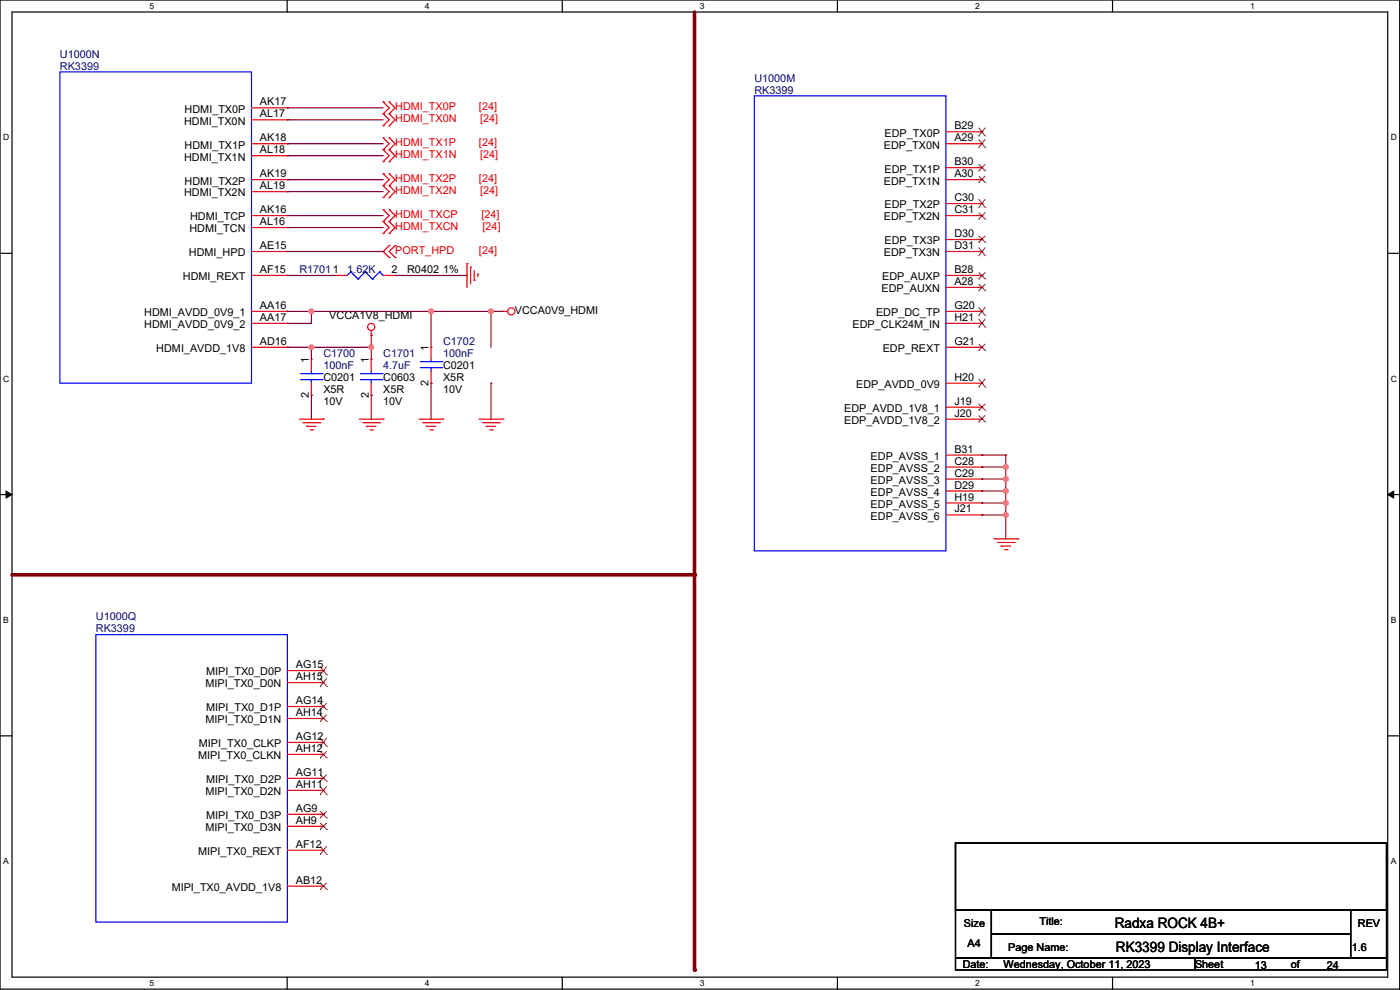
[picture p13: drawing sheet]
<svg xmlns="http://www.w3.org/2000/svg" width="297mm" height="210mm" viewBox="0 0 297 210" stroke-linecap="round" stroke-linejoin="round" font-family="sans-serif">
<defs><g id="words">
<g font-size="3">
<text x="236.5" y="196.8">Radxa ROCK 4B+</text>
<text x="236.7" y="201.9">RK3399 Display Interface</text>
</g>
<g font-size="2.3" fill="#000080">
<text x="12.7" y="12.2">U1000N</text>
<text x="12.7" y="14.8">RK3399</text>
<text x="160" y="17.3">U1000M</text>
<text x="160" y="19.8">RK3399</text>
<text x="63.5" y="57.9">R17011</text>
<text x="73.7" y="57.9">1.62K</text>
<text x="68.6" y="75.7">C1700</text>
<text x="81.3" y="75.7">C1701</text>
<text x="94" y="73.2">C1702</text>
<text x="94" y="75.7">100nF</text>
<text x="68.6" y="78.3">100nF</text>
<text x="81.3" y="78.3">4.7uF</text>
<text x="20.3" y="131.6">U1000Q</text>
<text x="20.3" y="134.1">RK3399</text>
</g>
<g font-size="2.3">
<text x="39.2" y="23.9">HDMI_TX0P</text>
<text x="55.1" y="22.4">AK17</text>
<text x="39" y="26.4">HDMI_TX0N</text>
<text x="55.1" y="30">AK18</text>
<text x="55.1" y="24.9">AL17</text>
<text x="187.6" y="29">EDP_TX0P</text>
<text x="202.5" y="27.4">B29</text>
<text x="202.5" y="30">A29</text>
<text x="39" y="34.1">HDMI_TX1N</text>
<text x="39.2" y="31.5">HDMI_TX1P</text>
<text x="55.1" y="32.5">AL18</text>
<text x="187.5" y="31.5">EDP_TX0N</text>
<text x="202.5" y="35.1">B30</text>
<text x="39" y="41.7">HDMI_TX2N</text>
<text x="39.2" y="39.1">HDMI_TX2P</text>
<text x="55.1" y="37.6">AK19</text>
<text x="55.1" y="40.1">AL19</text>
<text x="187.5" y="39.1">EDP_TX1N</text>
<text x="187.6" y="36.6">EDP_TX1P</text>
<text x="202.5" y="37.6">A30</text>
<text x="40.3" y="46.8">HDMI_TCP</text>
<text x="55.1" y="47.8">AL16</text>
<text x="55.1" y="45.2">AK16</text>
<text x="187.5" y="46.8">EDP_TX2N</text>
<text x="187.6" y="44.2">EDP_TX2P</text>
<text x="202.5" y="45.2">C31</text>
<text x="202.5" y="42.7">C30</text>
<text x="40.2" y="49.3">HDMI_TCN</text>
<text x="55.1" y="52.8">AE15</text>
<text x="187.6" y="51.8">EDP_TX3P</text>
<text x="202.5" y="50.3">D30</text>
<text x="202.5" y="52.8">D31</text>
<text x="38.8" y="59.5">HDMI_REXT</text>
<text x="40.1" y="54.4">HDMI_HPD</text>
<text x="55.1" y="57.9">AF15</text>
<text x="83.1" y="57.9">2</text>
<text x="86.4" y="57.9">R0402</text>
<text x="94" y="57.9">1%</text>
<text x="187.1" y="59.5">EDP_AUXP</text>
<text x="187.5" y="54.4">EDP_TX3N</text>
<text x="202.5" y="57.9">B28</text>
<text x="55.1" y="65.5">AA16</text>
<text x="187" y="62">EDP_AUXN</text>
<text x="202.5" y="65.5">G20</text>
<text x="202.5" y="60.5">A28</text>
<text x="30.6" y="67.1">HDMI_AVDD_0V9_1</text>
<text x="30.6" y="69.6">HDMI_AVDD_0V9_2</text>
<text x="55.1" y="68.1">AA17</text>
<text x="69.9" y="67.6">VCCA1V8_HDMI</text>
<text x="109.2" y="66.6">VCCA0V9_HDMI</text>
<text x="180.9" y="69.6">EDP_CLK24M_IN</text>
<text x="185.9" y="67.1">EDP_DC_TP</text>
<text x="202.5" y="68.1">H21</text>
<text x="33.2" y="74.7">HDMI_AVDD_1V8</text>
<text x="55.1" y="73.2">AD16</text>
<text x="65.5" y="77" transform="rotate(-90 65.5 77)">1</text>
<text x="78.2" y="77" transform="rotate(-90 78.2 77)">1</text>
<text x="90.9" y="74.4" transform="rotate(-90 90.9 74.4)">1</text>
<text x="187.3" y="74.7">EDP_REXT</text>
<text x="202.5" y="73.2">G21</text>
<text x="68.6" y="80.8">C0201</text>
<text x="68.6" y="83.3">X5R</text>
<text x="81.3" y="80.8">C0603</text>
<text x="81.3" y="83.3">X5R</text>
<text x="90.9" y="81.8" transform="rotate(-90 90.9 81.8)">2</text>
<text x="94" y="78.3">C0201</text>
<text x="94" y="80.8">X5R</text>
<text x="94" y="83.3">10V</text>
<text x="181.6" y="82.3">EDP_AVDD_0V9</text>
<text x="202.5" y="80.8">H20</text>
<text x="65.5" y="84.3" transform="rotate(-90 65.5 84.3)">2</text>
<text x="68.6" y="85.9">10V</text>
<text x="78.2" y="84.3" transform="rotate(-90 78.2 84.3)">2</text>
<text x="81.3" y="85.9">10V</text>
<text x="179.1" y="87.4">EDP_AVDD_1V8_1</text>
<text x="179.1" y="89.9">EDP_AVDD_1V8_2</text>
<text x="202.5" y="85.9">J19</text>
<text x="202.5" y="88.4">J20</text>
<text x="184.7" y="97.6">EDP_AVSS_1</text>
<text x="184.7" y="100.1">EDP_AVSS_2</text>
<text x="202.5" y="96">B31</text>
<text x="202.5" y="98.6">C28</text>
<text x="202.5" y="101.1">C29</text>
<text x="184.7" y="102.6">EDP_AVSS_3</text>
<text x="184.7" y="105.2">EDP_AVSS_4</text>
<text x="184.7" y="107.7">EDP_AVSS_5</text>
<text x="202.5" y="103.6">D29</text>
<text x="202.5" y="106.2">H19</text>
<text x="184.7" y="110.3">EDP_AVSS_6</text>
<text x="202.5" y="108.7">J21</text>
<text x="43.7" y="143.3">MIPI_TX0_D0P</text>
<text x="62.8" y="141.7">AG15</text>
<text x="43.6" y="145.8">MIPI_TX0_D0N</text>
<text x="62.8" y="144.3">AH15</text>
<text x="62.8" y="149.4">AG14</text>
<text x="43.6" y="153.4">MIPI_TX0_D1N</text>
<text x="43.7" y="150.9">MIPI_TX0_D1P</text>
<text x="62.8" y="151.9">AH14</text>
<text x="42.1" y="161.1">MIPI_TX0_CLKN</text>
<text x="42.2" y="158.5">MIPI_TX0_CLKP</text>
<text x="62.8" y="157">AG12</text>
<text x="62.8" y="159.5">AH12</text>
<text x="43.7" y="166.1">MIPI_TX0_D2P</text>
<text x="62.8" y="164.6">AG11</text>
<text x="62.8" y="167.1">AH11</text>
<text x="43.6" y="168.7">MIPI_TX0_D2N</text>
<text x="43.7" y="173.8">MIPI_TX0_D3P</text>
<text x="62.8" y="172.2">AG9</text>
<text x="43.6" y="176.3">MIPI_TX0_D3N</text>
<text x="62.8" y="174.8">AH9</text>
<text x="62.8" y="179.8">AF12</text>
<text x="42.1" y="181.4">MIPI_TX0_REXT</text>
<text x="36.4" y="189">MIPI_TX0_AVDD_1V8</text>
<text x="62.8" y="187.5">AB12</text>
<text x="204.5" y="196.6">Size</text>
<text x="220.5" y="196.1">Title:</text>
<text x="288.1" y="196.6">REV</text>
<text x="205.3" y="200.9">A4</text>
<text x="213.9" y="201.7">Page Name:</text>
<text x="286.8" y="201.7">1.6</text>
<text x="204.2" y="205.3">Date:</text>
<text x="212.9" y="205.3">Wednesday, October 11, 2023</text>
<text x="253.5" y="205.3">Sheet</text>
<text x="266.2" y="205.5">13</text>
<text x="273.8" y="205.3">of</text>
<text x="281.5" y="205.5">24</text>
</g>
<g font-size="2.3" fill="#d50000">
<text x="83.8" y="23.4">HDMI_TX0P</text>
<text x="101.6" y="23.4">[24]</text>
<text x="83.8" y="25.9">HDMI_TX0N</text>
<text x="101.9" y="25.9">[24]</text>
<text x="83.8" y="31">HDMI_TX1P</text>
<text x="83.8" y="33.6">HDMI_TX1N</text>
<text x="101.6" y="31">[24]</text>
<text x="101.9" y="33.6">[24]</text>
<text x="83.8" y="38.6">HDMI_TX2P</text>
<text x="83.8" y="41.2">HDMI_TX2N</text>
<text x="101.6" y="38.6">[24]</text>
<text x="101.9" y="41.2">[24]</text>
<text x="83.8" y="46.3">HDMI_TXCP</text>
<text x="102.1" y="46.3">[24]</text>
<text x="83.8" y="48.8">HDMI_TXCN</text>
<text x="83.8" y="53.9">PORT_HPD</text>
<text x="101.6" y="53.9">[24]</text>
<text x="102.4" y="48.8">[24]</text>
</g>
<g font-size="1.8">
<text x="31.7" y="1.9">5</text>
<text x="90.1" y="1.9">4</text>
<text x="148.5" y="1.9">3</text>
<text x="206.8" y="1.9">2</text>
<text x="265.2" y="1.9">1</text>
<text x=".6" y="29.8">D</text>
<text x="295" y="29.8">D</text>
<text x=".6" y="81">C</text>
<text x="295" y="81">C</text>
<text x=".6" y="132.1">B</text>
<text x="295" y="132.1">B</text>
<text x=".6" y="183.3">A</text>
<text x="295" y="183.3">A</text>
<text x="31.7" y="209.2">5</text>
<text x="90.1" y="209.2">4</text>
<text x="148.5" y="209.2">3</text>
<text x="206.8" y="209.2">2</text>
<text x="265.2" y="209.2">1</text>
</g>
</g></defs>
<path d="M0 0h296.9v209.8h-296.9zM2.6 2.6h291.8v204.7h-291.8z" fill="none" stroke="#000" stroke-width=".25"/>
<g fill="#fff">
<path d="M31.7 .3h1v2h-1z"/>
<path d="M31.7 207.5h1v2.1h-1z"/>
</g>
<path d="M60.9 0v2.6M60.9 207.3v2.5" fill="none" stroke="#000" stroke-width=".25"/>
<g fill="#fff">
<path d="M90.1 .3h1v2h-1z"/>
<path d="M90.1 207.5h1v2.1h-1z"/>
</g>
<path d="M119.3 0v2.6M119.3 207.3v2.5" fill="none" stroke="#000" stroke-width=".25"/>
<g fill="#fff">
<path d="M148.5 .3h1v2h-1z"/>
<path d="M148.5 207.5h1v2.1h-1z"/>
</g>
<path d="M177.7 0v2.6M177.7 207.3v2.5" fill="none" stroke="#000" stroke-width=".25"/>
<g fill="#fff">
<path d="M206.8 .3h1v2h-1z"/>
<path d="M206.8 207.5h1v2.1h-1z"/>
</g>
<path d="M236 0v2.6M236 207.3v2.5" fill="none" stroke="#000" stroke-width=".25"/>
<g fill="#fff">
<path d="M265.2 .3h1v2h-1z"/>
<path d="M265.2 207.5h1v2.1h-1z"/>
<path d="M.6 28.1h1.4v2.1h-1.4z"/>
<path d="M295 28.1h1.3v2.1h-1.3z"/>
<path d="M.6 79.3h1.4v2.1h-1.4z"/>
<path d="M295 79.3h1.3v2.1h-1.3z"/>
</g>
<path d="M0 53.7h2.6M294.4 53.7h2.5" fill="none" stroke="#000" stroke-width=".25"/>
<g fill="#fff">
<path d="M.6 130.5h1.3v2h-1.3z"/>
<path d="M295 130.5h1.2v2h-1.2z"/>
</g>
<path d="M0 104.9h2.6M294.4 104.9h2.5" fill="none" stroke="#000" stroke-width=".25"/>
<path d="M1.3 104.2l1.3 .7-1.3 .7zM294.4 104.9l1.3-.7v1.4z" fill="#000" stroke="#000" stroke-width=".21"/>
<g fill="#fff">
<path d="M.6 181.7h1.3v2h-1.3z"/>
<path d="M295 181.7h1.2v2h-1.2z"/>
</g>
<path d="M0 156.1h2.6M294.4 156.1h2.5" fill="none" stroke="#000" stroke-width=".25"/>
<path d="M2.6 121.9h144.7" fill="none" stroke="#800000" stroke-width=".76"/>
<circle cx="147.3" cy="121.9" r=".38" fill="#800000"/>
<path d="M147.3 2.6v203.2" fill="none" stroke="#800000" stroke-width=".76"/>
<circle cx="147.3" cy="205.8" r=".38" fill="#800000"/>
<g fill="none" stroke="#f00" stroke-width=".25">
<path d="M53.4 38.1h7.6M53.4 30.5h7.6M53.4 33h7.6M53.4 22.9h7.6M53.4 25.4h7.6M61 38.1h.1M61 30.5h.1M61 33h.1M61 22.9h.1M61 25.4h.1M200.7 38.1h7.6M200.7 35.6h7.6"/>
<path d="M200.7 28h7.6M200.7 30.5h7.6M208.3 38.1h.1M208.3 35.6h.1M208.3 28h.1M208.3 30.5h.1M53.4 58.4h7.6M53.4 53.4h7.6M53.4 45.7h7.6M53.4 40.7h7.6M53.4 48.3h7.6M61 40.7h.1"/>
<path d="M61 48.3h.1M61 45.7h.1M61 58.4h.1M61 53.4h.1M71.1 58.4h.1M71.1 58.4h2.6M81.3 58.4h2.5M83.8 58.4h.1M99.1 55.9h.1M99.1 55.9v5.1M99.8 56.7h.1M99.8 56.7v3.5"/>
<path d="M100.6 59.4h.1M100.6 57.4v2M101.4 58.2h.1M101.4 58.2v.5M200.7 58.4h7.6M200.7 50.8h7.6M200.7 53.4h7.6M200.7 45.7h7.6M200.7 43.2h7.6M208.3 58.4h.1M208.3 50.8h.1M208.3 53.4h.1"/>
<path d="M208.3 45.7h.1M208.3 43.2h.1M53.4 66.1h7.6M53.4 68.6h7.6M53.4 73.7h7.6M61 66.1h.1M61 73.7h.1M61 68.6h.1M66.1 76.2h.1M66.1 76.2v2.6M78.8 71.1h.1M78.8 76.2h.1"/>
<path d="M78.8 70.1v1M78.8 76.2v2.6M91.5 73.7h.1M91.5 73.7v2.5M91.5 78.8v2.5M106.7 66.1h.1M106.7 66.1h1M200.7 66.1h7.6M200.7 61h7.6M200.7 68.6h7.6M200.7 73.7h7.6M208.3 66.1h.1"/>
<path d="M208.3 61h.1M208.3 68.6h.1M208.3 73.7h.1M63.5 88.9h5.1M64.3 89.7h3.5M65 90.4h.1M65 90.4h2.1M65.8 91.2h.5M66.1 83.8h.1M66.1 81.3v2.5M66.3 91.2h.1M67.8 89.7h.1"/>
<path d="M68.6 88.9h.1M76.2 88.9h5.1M77 89.7h3.5M77.7 90.4h.1M77.7 90.4h2.1M78.5 91.2h.5M78.8 83.8h.1M78.8 81.3v2.5M79 91.2h.1M80.5 89.7h.1M81.3 88.9h.1M88.9 88.9h5.1"/>
<path d="M89.7 89.7h3.5M90.4 90.4h.1M90.4 90.4h2.1M91.2 91.2h.5M91.5 81.3h.1M91.7 91.2h.1M93.2 89.7h.1M94 88.9h.1M101.6 88.9h5.1M102.4 89.7h3.5M103.1 90.4h.1M103.1 90.4h2.1"/>
<path d="M103.9 91.2h.5M104.4 91.2h.1M105.9 89.7h.1M106.7 88.9h.1M200.7 88.9h7.6M200.7 86.4h7.6M200.7 81.3h7.6M200.7 96.5h7.6M200.7 99.1h7.6M208.3 86.4h.1M208.3 88.9h.1M208.3 81.3h.1"/>
<path d="M208.3 96.5h.1M208.3 99.1h.1M200.7 101.6h7.6M200.7 104.2h7.6M200.7 106.7h7.6M200.7 109.2h7.6M208.3 101.6h.1M208.3 104.2h.1M208.3 106.7h.1M208.3 109.2h.1M210.8 114.3h5.1M211.6 115.1h3.5"/>
<path d="M212.4 115.8h.1M212.4 115.8h2M213.1 116.6h.5M213.6 116.6h.1M215.1 115.1h.1M215.9 114.3h.1M61 142.3h7.6M61 144.8h7.6M61 149.9h7.6M61 152.4h7.6M61 157.5h7.6M68.6 142.3h.1"/>
<path d="M68.6 144.8h.1M68.6 149.9h.1M68.6 152.4h.1M68.6 157.5h.1M61 165.1h7.6M61 167.7h7.6M61 172.7h7.6M61 175.3h7.6M61 160h7.6M68.6 165.1h.1M68.6 167.7h.1M68.6 172.7h.1"/>
<path d="M68.6 175.3h.1M68.6 160h.1M61 180.4h7.6M61 188h7.6M68.6 180.4h.1M68.6 188h.1"/>
<circle cx="78.7" cy="69.3" r=".76"/>
<circle cx="108.5" cy="66" r=".76"/>
</g>
<g fill="none" stroke="#d50000" stroke-width=".25">
<path d="M81.3 26.7h.1M81.3 24.1h.1M81.3 21.6h.1M81.3 31.8h.1M81.3 29.2h.1M81.3 34.3h.1M81.3 39.4h.1M81.3 36.8h.1M81.3 24.1l1.3 1.3-1.3 1.3M81.3 21.6l1.3 1.3-1.3 1.2M81.3 29.2l1.3 1.3-1.3 1.3M81.3 31.8l1.3 1.2-1.3 1.3"/>
<path d="M81.3 36.8l1.3 1.3-1.3 1.3M81.3 39.4l1.3 1.3-1.3 1.2M82.6 26.7h.1M82.6 24.1h.1M82.6 21.6h.1M82.6 31.8h.1M82.6 29.2h.1M82.6 34.3h.1M82.6 39.4h.1M82.6 36.8h.1M82.6 24.1l1.2 1.3-1.2 1.3M82.6 21.6l1.2 1.3-1.2 1.2"/>
<path d="M82.6 29.2l1.2 1.3-1.2 1.3M82.6 31.8l1.2 1.2-1.2 1.3M82.6 36.8l1.2 1.3-1.2 1.3M82.6 39.4l1.2 1.3-1.2 1.2M81.3 41.9h.1M81.3 47h.1M81.3 44.5h.1M81.3 49.5h.1M81.3 44.5l1.3 1.2-1.3 1.3M81.3 47l1.3 1.3-1.3 1.2M82.6 41.9h.1M82.6 47h.1"/>
<path d="M82.6 44.5h.1M82.6 49.5h.1M82.6 52.1h.1M82.6 54.6h.1M82.6 44.5l1.2 1.2-1.2 1.3M82.6 47l1.2 1.3-1.2 1.2M82.6 52.1l-1.3 1.3 1.3 1.2M83.8 54.6h.1M83.8 52.1h.1M83.8 52.1l-1.2 1.3 1.2 1.2"/>
</g>
<path d="M202.7 178.8h91.4v14.3h-91.4zM202.7 193.1h7.6v10.1h-7.6zM210.3 193.1h76.2v5h-76.2zM210.3 198.1h76.2v5.1h-76.2zM286.5 193.1h7.6v10.1h-7.6zM202.7 203.2h50.8v2.6h-50.8zM253.5 203.2h40.6v2.6h-40.6z" fill="none" stroke="#000" stroke-width=".25"/>
<g fill="none" stroke="#00f" stroke-width=".25">
<path d="M12.7 15.3h40.7v66h-40.7zM160 20.3h40.7v96.6h-40.7zM74.4 57.7h.1M74.4 57.7l-.7 .7M74.4 57.7l1.6 1.5M76 59.2h.1M77.5 57.7h.1M77.5 57.7l-1.5 1.5M77.5 57.7l1.5 1.5M79 59.2h.1M80.5 57.7h.1M80.5 57.7l-1.5 1.5"/>
<path d="M80.5 57.7l.8 .7M81.3 58.4h.1M63.8 79.3h4.5M66.1 79.3h.1M66.1 78.8v.5M68.3 79.3h.1M76.5 79.3h4.5M78.8 79.3h.1M78.8 78.8v.5M81 79.3h.1M89.2 78h4.5M89.2 76.7h4.5"/>
<path d="M91.5 76.7h.1M91.5 78h.1M91.5 76.2v.5M91.5 78v.8M93.7 78h.1M93.7 76.7h.1M63.8 80.5h4.5M66.1 80.5h.1M66.1 80.5v.8M68.3 80.5h.1M76.5 80.5h4.5M78.8 80.5h.1"/>
<path d="M78.8 80.5v.8M81 80.5h.1M20.3 134.6h40.7v61h-40.7z"/>
</g>
<g fill="none" stroke="#804000" stroke-width=".21">
<path d="M207.6 38.7h.1M207.6 36.3h.1M207.6 28.8h.1M207.6 31.3h.1M207.6 37.3l1.4 1.4M207.6 34.8l1.4 1.5M207.6 27.1l1.4 1.7M207.6 29.6l1.4 1.7M209 38.7h.1M209 36.3h.1M209 28.8h.1M209 31.3h.1"/>
<path d="M209 37.3l-1.4 1.4M209 34.8l-1.4 1.5M209 27.1l-1.4 1.7M209 29.6l-1.4 1.7M207.6 59.2h.1M207.6 51.4h.1M207.6 54.2h.1M207.6 46.5h.1M207.6 44h.1M207.6 57.8l1.4 1.4M207.6 50l1.4 1.4M207.6 52.5l1.4 1.7"/>
<path d="M207.6 45.1l1.4 1.4M207.6 42.3l1.4 1.7M209 59.2h.1M209 51.4h.1M209 54.2h.1M209 46.5h.1M209 44h.1M209 57.8l-1.4 1.4M209 50l-1.4 1.4M209 52.5l-1.4 1.7M209 45.1l-1.4 1.4M209 42.3l-1.4 1.7"/>
<path d="M207.6 66.9h.1M207.6 61.7h.1M207.6 69.4h.1M207.6 74.4h.1M207.6 65.2l1.4 1.7M207.6 60.2l1.4 1.5M207.6 67.7l1.4 1.7M207.6 72.9l1.4 1.5M209 66.9h.1M209 61.7h.1M209 69.4h.1M209 74.4h.1"/>
<path d="M209 65.2l-1.4 1.7M209 60.2l-1.4 1.5M209 67.7l-1.4 1.7M209 72.9l-1.4 1.5M207.6 87.1h.1M207.6 89.5h.1M207.6 82.1h.1M207.6 85.6l1.4 1.5M207.6 88.1l1.4 1.4M207.6 80.4l1.4 1.7M209 87.1h.1M209 89.5h.1"/>
<path d="M209 82.1h.1M209 85.6l-1.4 1.5M209 88.1l-1.4 1.4M209 80.4l-1.4 1.7M67.9 143.1h.1M67.9 145.6h.1M67.9 150.6h.1M67.9 153h.1M67.9 158.3h.1M67.9 141.4l1.4 1.7M67.9 143.9l1.4 1.7M67.9 149.1l1.4 1.5"/>
<path d="M67.9 151.6l1.4 1.4M67.9 156.6l1.4 1.7M67.9 159.4l1.4 1.4M69.3 143.1h.1M69.3 145.6h.1M69.3 150.6h.1M69.3 153h.1M69.3 158.3h.1M69.3 141.4l-1.4 1.7M69.3 143.9l-1.4 1.7M69.3 149.1l-1.4 1.5M69.3 151.6l-1.4 1.4"/>
<path d="M69.3 156.6l-1.4 1.7M69.3 159.4l-1.4 1.4M67.9 165.7h.1M67.9 168.5h.1M67.9 173.5h.1M67.9 176h.1M67.9 160.8h.1M67.9 164.3l1.4 1.4M67.9 166.8l1.4 1.7M67.9 172.1l1.4 1.4M67.9 174.5l1.4 1.5M67.9 179.5l1.4 1.7"/>
<path d="M69.3 165.7h.1M69.3 168.5h.1M69.3 173.5h.1M69.3 176h.1M69.3 160.8h.1M69.3 164.3l-1.4 1.4M69.3 166.8l-1.4 1.7M69.3 172.1l-1.4 1.4M69.3 174.5l-1.4 1.5M69.3 179.5l-1.4 1.7M67.9 181.2h.1M67.9 188.7h.1"/>
<path d="M67.9 187.2l1.4 1.5M69.3 181.2h.1M69.3 188.7h.1M69.3 187.2l-1.4 1.5"/>
</g>
<g fill="none" stroke="#800040" stroke-width=".25">
<path d="M61 38.1h.1M61 22.9h.1M61 25.4h.1M61 30.5h.1M61 33h.1M61 38.1h20.3M61 22.9h20.3M61 25.4h20.3M61 30.5h20.3M61 33h20.3M61 58.4h.1M61 40.7h.1"/>
<path d="M61 45.7h.1M61 48.3h.1M61 53.4h20.3M61 58.4h10.1M61 40.7h20.3M61 45.7h20.3M61 48.3h20.3M81.3 53.4h.1M83.8 58.4h.1M83.8 58.4h15.3M61 73.7h.1M61 66.1h.1"/>
<path d="M61 68.6h.1M61 73.7h17.8M61 66.1h45.7M66.1 73.7h.1M66.1 66.1h.1M66.1 66.1v2.5h-5.1M66.1 73.7v2.5M78.8 73.7h.1M78.8 71.1h.1M78.8 71.1v5.1M91.5 66.1h.1M91.5 66.1v7.6"/>
<path d="M104.2 66.1h.1M104.2 66.1v7.6M66.1 83.8h.1M66.1 83.8v5.1M78.8 83.8h.1M78.8 83.8v5.1M91.5 81.3h.1M91.5 81.3v7.6M104.2 81.3h.1M104.2 81.3v7.6M208.3 99.1h.1M208.3 96.5h.1"/>
<path d="M208.3 99.1h5.1M208.3 96.5h5.1M213.4 96.5h.1M213.4 99.1h.1M213.4 96.5v17.8M208.3 101.6h.1M208.3 104.2h.1M208.3 106.7h.1M208.3 109.2h.1M208.3 101.6h5.1M208.3 104.2h5.1M208.3 106.7h5.1"/>
<path d="M208.3 109.2h5.1M213.4 101.6h.1M213.4 104.2h.1M213.4 106.7h.1M213.4 109.2h.1"/>
</g>
<g fill="#f0f" stroke="#f0f" stroke-width=".25">
<circle cx="78.7" cy="73.7" r=".5"/>
<circle cx="66" cy="73.7" r=".5"/>
<circle cx="213.4" cy="99.1" r=".5"/>
<circle cx="213.4" cy="101.6" r=".5"/>
<circle cx="213.4" cy="104.1" r=".5"/>
<circle cx="213.4" cy="109.2" r=".5"/>
<circle cx="213.4" cy="106.7" r=".5"/>
<circle cx="104.1" cy="66" r=".5"/>
<circle cx="91.4" cy="66" r=".5"/>
<circle cx="66" cy="66" r=".5"/>
</g>
<use href="#words"/>
</svg>
